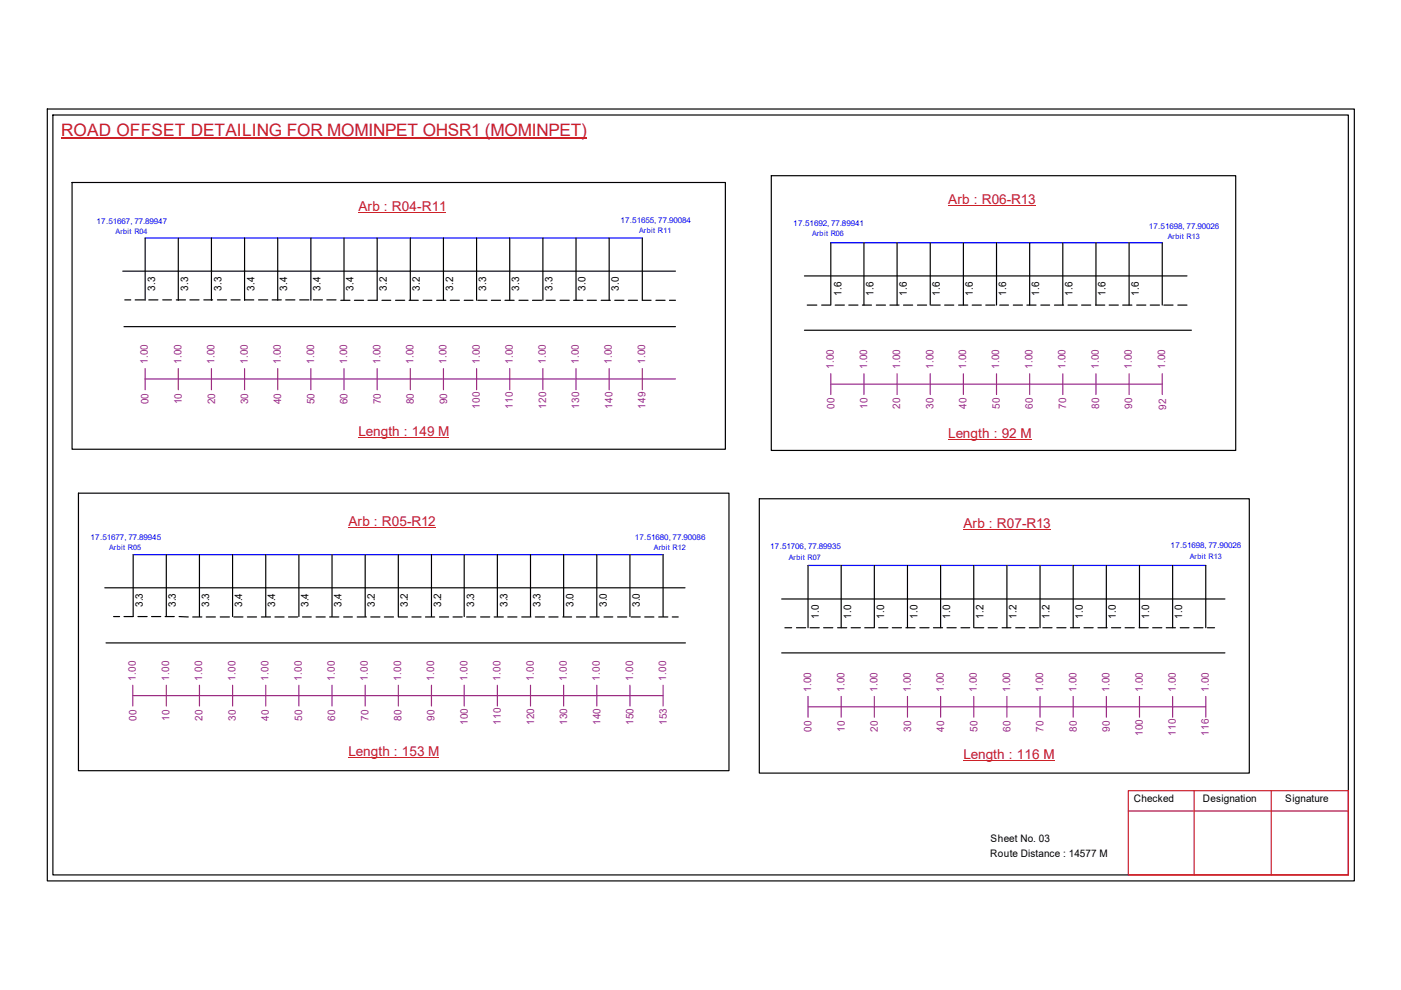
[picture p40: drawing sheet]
<svg xmlns="http://www.w3.org/2000/svg" width="297mm" height="210mm" viewBox="0 0 297 210" stroke-linecap="round" stroke-linejoin="round" font-family="sans-serif">
<defs><g id="words">
<text font-size="3.6" fill="#cd2027" x="13" y="28.9">ROAD OFFSET DETAILING FOR MOMINPET OHSR1 (MOMINPET)</text>
<g font-size="2.9" fill="#cd2027">
<text x="76" y="44.7">Arb : R04-R11</text>
<text x="201" y="43.3">Arb : R06-R13</text>
<text x="76" y="92.5">Length : 149 M</text>
<text x="201" y="92.9">Length : 92 M</text>
<text x="73.9" y="111.5">Arb : R05-R12</text>
<text x="204.3" y="111.9">Arb : R07-R13</text>
<text x="73.9" y="160.4">Length : 153 M</text>
<text x="204.3" y="161">Length : 116 M</text>
</g>
<g font-size="2.2">
<text x="32.9" y="61.7" transform="rotate(-90 32.9 61.7)">3.3</text>
<text x="39.9" y="61.7" transform="rotate(-90 39.9 61.7)">3.3</text>
<text x="46.9" y="61.7" transform="rotate(-90 46.9 61.7)">3.3</text>
<text x="54" y="61.7" transform="rotate(-90 54 61.7)">3.4</text>
<text x="60.9" y="61.7" transform="rotate(-90 60.9 61.7)">3.4</text>
<text x="67.9" y="61.7" transform="rotate(-90 67.9 61.7)">3.4</text>
<text x="75" y="61.7" transform="rotate(-90 75 61.7)">3.4</text>
<text x="82" y="61.7" transform="rotate(-90 82 61.7)">3.2</text>
<text x="89" y="61.7" transform="rotate(-90 89 61.7)">3.2</text>
<text x="96.1" y="61.7" transform="rotate(-90 96.1 61.7)">3.2</text>
<text x="103.1" y="61.7" transform="rotate(-90 103.1 61.7)">3.3</text>
<text x="110.1" y="61.7" transform="rotate(-90 110.1 61.7)">3.3</text>
<text x="117.1" y="61.7" transform="rotate(-90 117.1 61.7)">3.3</text>
<text x="124.2" y="61.7" transform="rotate(-90 124.2 61.7)">3.0</text>
<text x="131.2" y="61.7" transform="rotate(-90 131.2 61.7)">3.0</text>
<text x="178.4" y="62.7" transform="rotate(-90 178.4 62.7)">1.6</text>
<text x="185.2" y="62.7" transform="rotate(-90 185.2 62.7)">1.6</text>
<text x="192.2" y="62.7" transform="rotate(-90 192.2 62.7)">1.6</text>
<text x="199.3" y="62.7" transform="rotate(-90 199.3 62.7)">1.6</text>
<text x="206.3" y="62.7" transform="rotate(-90 206.3 62.7)">1.6</text>
<text x="213.3" y="62.7" transform="rotate(-90 213.3 62.7)">1.6</text>
<text x="220.3" y="62.7" transform="rotate(-90 220.3 62.7)">1.6</text>
<text x="227.4" y="62.7" transform="rotate(-90 227.4 62.7)">1.6</text>
<text x="234.4" y="62.7" transform="rotate(-90 234.4 62.7)">1.6</text>
<text x="241.4" y="62.7" transform="rotate(-90 241.4 62.7)">1.6</text>
<text x="30.3" y="128.8" transform="rotate(-90 30.3 128.8)">3.3</text>
<text x="37.3" y="128.8" transform="rotate(-90 37.3 128.8)">3.3</text>
<text x="44.3" y="128.8" transform="rotate(-90 44.3 128.8)">3.3</text>
<text x="51.3" y="128.8" transform="rotate(-90 51.3 128.8)">3.4</text>
<text x="58.4" y="128.8" transform="rotate(-90 58.4 128.8)">3.4</text>
<text x="65.4" y="128.8" transform="rotate(-90 65.4 128.8)">3.4</text>
<text x="72.4" y="128.8" transform="rotate(-90 72.4 128.8)">3.4</text>
<text x="79.5" y="128.8" transform="rotate(-90 79.5 128.8)">3.2</text>
<text x="86.5" y="128.8" transform="rotate(-90 86.5 128.8)">3.2</text>
<text x="93.5" y="128.8" transform="rotate(-90 93.5 128.8)">3.2</text>
<text x="100.5" y="128.8" transform="rotate(-90 100.5 128.8)">3.3</text>
<text x="107.6" y="128.8" transform="rotate(-90 107.6 128.8)">3.3</text>
<text x="114.6" y="128.8" transform="rotate(-90 114.6 128.8)">3.3</text>
<text x="121.6" y="128.8" transform="rotate(-90 121.6 128.8)">3.0</text>
<text x="128.6" y="128.8" transform="rotate(-90 128.6 128.8)">3.0</text>
<text x="135.7" y="128.8" transform="rotate(-90 135.7 128.8)">3.0</text>
<text x="173.6" y="131.1" transform="rotate(-90 173.6 131.1)">1.0</text>
<text x="180.5" y="131.1" transform="rotate(-90 180.5 131.1)">1.0</text>
<text x="187.5" y="131.1" transform="rotate(-90 187.5 131.1)">1.0</text>
<text x="194.5" y="131.1" transform="rotate(-90 194.5 131.1)">1.0</text>
<text x="201.5" y="131.1" transform="rotate(-90 201.5 131.1)">1.0</text>
<text x="208.5" y="131.1" transform="rotate(-90 208.5 131.1)">1.2</text>
<text x="215.5" y="131.1" transform="rotate(-90 215.5 131.1)">1.2</text>
<text x="222.5" y="131.1" transform="rotate(-90 222.5 131.1)">1.2</text>
<text x="229.6" y="131.1" transform="rotate(-90 229.6 131.1)">1.0</text>
<text x="236.6" y="131.1" transform="rotate(-90 236.6 131.1)">1.0</text>
<text x="243.6" y="131.1" transform="rotate(-90 243.6 131.1)">1.0</text>
<text x="250.7" y="131.1" transform="rotate(-90 250.7 131.1)">1.0</text>
<text x="240.4" y="170.1">Checked</text>
<text x="255.1" y="170.1">Designation</text>
<text x="272.5" y="170.1">Signature</text>
<text x="210" y="178.6">Sheet No. 03</text>
<text x="209.9" y="181.7">Route Distance : 14577 M</text>
</g>
<g font-size="2.2" fill="#93278f">
<text x="31.4" y="77.2" transform="rotate(-90 31.4 77.2)">1.00</text>
<text x="38.5" y="77.2" transform="rotate(-90 38.5 77.2)">1.00</text>
<text x="45.5" y="77.2" transform="rotate(-90 45.5 77.2)">1.00</text>
<text x="52.5" y="77.2" transform="rotate(-90 52.5 77.2)">1.00</text>
<text x="59.6" y="77.2" transform="rotate(-90 59.6 77.2)">1.00</text>
<text x="66.6" y="77.2" transform="rotate(-90 66.6 77.2)">1.00</text>
<text x="73.6" y="77.2" transform="rotate(-90 73.6 77.2)">1.00</text>
<text x="80.6" y="77.2" transform="rotate(-90 80.6 77.2)">1.00</text>
<text x="87.7" y="77.2" transform="rotate(-90 87.7 77.2)">1.00</text>
<text x="94.7" y="77.2" transform="rotate(-90 94.7 77.2)">1.00</text>
<text x="101.7" y="77.2" transform="rotate(-90 101.7 77.2)">1.00</text>
<text x="108.8" y="77.2" transform="rotate(-90 108.8 77.2)">1.00</text>
<text x="115.7" y="77.2" transform="rotate(-90 115.7 77.2)">1.00</text>
<text x="122.7" y="77.2" transform="rotate(-90 122.7 77.2)">1.00</text>
<text x="129.7" y="77.2" transform="rotate(-90 129.7 77.2)">1.00</text>
<text x="136.8" y="77.2" transform="rotate(-90 136.8 77.2)">1.00</text>
<text x="176.8" y="78.2" transform="rotate(-90 176.8 78.2)">1.00</text>
<text x="183.9" y="78.2" transform="rotate(-90 183.9 78.2)">1.00</text>
<text x="190.9" y="78.2" transform="rotate(-90 190.9 78.2)">1.00</text>
<text x="197.9" y="78.2" transform="rotate(-90 197.9 78.2)">1.00</text>
<text x="204.8" y="78.2" transform="rotate(-90 204.8 78.2)">1.00</text>
<text x="211.9" y="78.2" transform="rotate(-90 211.9 78.2)">1.00</text>
<text x="218.9" y="78.2" transform="rotate(-90 218.9 78.2)">1.00</text>
<text x="225.9" y="78.2" transform="rotate(-90 225.9 78.2)">1.00</text>
<text x="233" y="78.2" transform="rotate(-90 233 78.2)">1.00</text>
<text x="240" y="78.2" transform="rotate(-90 240 78.2)">1.00</text>
<text x="247" y="78.2" transform="rotate(-90 247 78.2)">1.00</text>
<text x="31.5" y="85.7" transform="rotate(-90 31.5 85.7)">00</text>
<text x="38.6" y="85.7" transform="rotate(-90 38.6 85.7)">10</text>
<text x="45.6" y="85.7" transform="rotate(-90 45.6 85.7)">20</text>
<text x="52.6" y="85.7" transform="rotate(-90 52.6 85.7)">30</text>
<text x="59.6" y="85.7" transform="rotate(-90 59.6 85.7)">40</text>
<text x="66.7" y="85.7" transform="rotate(-90 66.7 85.7)">50</text>
<text x="73.7" y="85.7" transform="rotate(-90 73.7 85.7)">60</text>
<text x="80.7" y="85.7" transform="rotate(-90 80.7 85.7)">70</text>
<text x="87.8" y="85.7" transform="rotate(-90 87.8 85.7)">80</text>
<text x="94.8" y="85.7" transform="rotate(-90 94.8 85.7)">90</text>
<text x="101.7" y="86.7" transform="rotate(-90 101.7 86.7)">100</text>
<text x="108.8" y="86.7" transform="rotate(-90 108.8 86.7)">110</text>
<text x="115.8" y="86.7" transform="rotate(-90 115.8 86.7)">120</text>
<text x="122.8" y="86.7" transform="rotate(-90 122.8 86.7)">130</text>
<text x="129.8" y="86.7" transform="rotate(-90 129.8 86.7)">140</text>
<text x="136.9" y="86.7" transform="rotate(-90 136.9 86.7)">149</text>
<text x="176.9" y="86.7" transform="rotate(-90 176.9 86.7)">00</text>
<text x="183.9" y="86.7" transform="rotate(-90 183.9 86.7)">10</text>
<text x="190.9" y="86.7" transform="rotate(-90 190.9 86.7)">20</text>
<text x="197.9" y="86.7" transform="rotate(-90 197.9 86.7)">30</text>
<text x="204.9" y="86.7" transform="rotate(-90 204.9 86.7)">40</text>
<text x="212" y="86.7" transform="rotate(-90 212 86.7)">50</text>
<text x="219" y="86.7" transform="rotate(-90 219 86.7)">60</text>
<text x="226" y="86.7" transform="rotate(-90 226 86.7)">70</text>
<text x="233" y="86.7" transform="rotate(-90 233 86.7)">80</text>
<text x="240.1" y="86.7" transform="rotate(-90 240.1 86.7)">90</text>
<text x="247.3" y="86.9" transform="rotate(-90 247.3 86.9)">92</text>
<text x="28.8" y="144.4" transform="rotate(-90 28.8 144.4)">1.00</text>
<text x="35.9" y="144.4" transform="rotate(-90 35.9 144.4)">1.00</text>
<text x="42.9" y="144.4" transform="rotate(-90 42.9 144.4)">1.00</text>
<text x="49.9" y="144.4" transform="rotate(-90 49.9 144.4)">1.00</text>
<text x="56.9" y="144.4" transform="rotate(-90 56.9 144.4)">1.00</text>
<text x="64" y="144.4" transform="rotate(-90 64 144.4)">1.00</text>
<text x="71" y="144.4" transform="rotate(-90 71 144.4)">1.00</text>
<text x="78" y="144.4" transform="rotate(-90 78 144.4)">1.00</text>
<text x="85" y="144.4" transform="rotate(-90 85 144.4)">1.00</text>
<text x="92.1" y="144.4" transform="rotate(-90 92.1 144.4)">1.00</text>
<text x="99.1" y="144.4" transform="rotate(-90 99.1 144.4)">1.00</text>
<text x="106.1" y="144.4" transform="rotate(-90 106.1 144.4)">1.00</text>
<text x="113.2" y="144.4" transform="rotate(-90 113.2 144.4)">1.00</text>
<text x="120.2" y="144.4" transform="rotate(-90 120.2 144.4)">1.00</text>
<text x="127.2" y="144.4" transform="rotate(-90 127.2 144.4)">1.00</text>
<text x="134.2" y="144.4" transform="rotate(-90 134.2 144.4)">1.00</text>
<text x="141.3" y="144.4" transform="rotate(-90 141.3 144.4)">1.00</text>
<text x="172" y="146.7" transform="rotate(-90 172 146.7)">1.00</text>
<text x="179" y="146.7" transform="rotate(-90 179 146.7)">1.00</text>
<text x="186.1" y="146.7" transform="rotate(-90 186.1 146.7)">1.00</text>
<text x="193.1" y="146.7" transform="rotate(-90 193.1 146.7)">1.00</text>
<text x="200.1" y="146.7" transform="rotate(-90 200.1 146.7)">1.00</text>
<text x="207.1" y="146.7" transform="rotate(-90 207.1 146.7)">1.00</text>
<text x="214.2" y="146.7" transform="rotate(-90 214.2 146.7)">1.00</text>
<text x="221.2" y="146.7" transform="rotate(-90 221.2 146.7)">1.00</text>
<text x="228.2" y="146.7" transform="rotate(-90 228.2 146.7)">1.00</text>
<text x="235.2" y="146.7" transform="rotate(-90 235.2 146.7)">1.00</text>
<text x="242.3" y="146.7" transform="rotate(-90 242.3 146.7)">1.00</text>
<text x="249.3" y="146.7" transform="rotate(-90 249.3 146.7)">1.00</text>
<text x="256.3" y="146.7" transform="rotate(-90 256.3 146.7)">1.00</text>
<text x="28.9" y="152.8" transform="rotate(-90 28.9 152.8)">00</text>
<text x="35.9" y="152.8" transform="rotate(-90 35.9 152.8)">10</text>
<text x="43" y="152.8" transform="rotate(-90 43 152.8)">20</text>
<text x="50" y="152.8" transform="rotate(-90 50 152.8)">30</text>
<text x="57" y="152.8" transform="rotate(-90 57 152.8)">40</text>
<text x="64" y="152.8" transform="rotate(-90 64 152.8)">50</text>
<text x="71.1" y="152.8" transform="rotate(-90 71.1 152.8)">60</text>
<text x="78.1" y="152.8" transform="rotate(-90 78.1 152.8)">70</text>
<text x="85.1" y="152.8" transform="rotate(-90 85.1 152.8)">80</text>
<text x="92.2" y="152.8" transform="rotate(-90 92.2 152.8)">90</text>
<text x="99.2" y="153.8" transform="rotate(-90 99.2 153.8)">100</text>
<text x="106.2" y="153.8" transform="rotate(-90 106.2 153.8)">110</text>
<text x="113.2" y="153.8" transform="rotate(-90 113.2 153.8)">120</text>
<text x="120.3" y="153.8" transform="rotate(-90 120.3 153.8)">130</text>
<text x="127.3" y="153.8" transform="rotate(-90 127.3 153.8)">140</text>
<text x="134.3" y="153.8" transform="rotate(-90 134.3 153.8)">150</text>
<text x="141.3" y="153.8" transform="rotate(-90 141.3 153.8)">153</text>
<text x="172.1" y="155.1" transform="rotate(-90 172.1 155.1)">00</text>
<text x="179.1" y="155.1" transform="rotate(-90 179.1 155.1)">10</text>
<text x="186.1" y="155.1" transform="rotate(-90 186.1 155.1)">20</text>
<text x="193.2" y="155.1" transform="rotate(-90 193.2 155.1)">30</text>
<text x="200.2" y="155.1" transform="rotate(-90 200.2 155.1)">40</text>
<text x="207.2" y="155.1" transform="rotate(-90 207.2 155.1)">50</text>
<text x="214.2" y="155.1" transform="rotate(-90 214.2 155.1)">60</text>
<text x="221.3" y="155.1" transform="rotate(-90 221.3 155.1)">70</text>
<text x="228.3" y="155.1" transform="rotate(-90 228.3 155.1)">80</text>
<text x="235.3" y="155.1" transform="rotate(-90 235.3 155.1)">90</text>
<text x="242.3" y="156.1" transform="rotate(-90 242.3 156.1)">100</text>
<text x="249.3" y="156.1" transform="rotate(-90 249.3 156.1)">110</text>
<text x="256.3" y="156.1" transform="rotate(-90 256.3 156.1)">116</text>
</g>
<g font-size="1.7" fill="#00f">
<text x="20.4" y="47.6">17.51667, 77.89947</text>
<text x="131.5" y="47.3">17.51655, 77.90084</text>
<text x="168.2" y="47.8">17.51692, 77.89941</text>
<text x="243.5" y="48.6">17.51698, 77.90026</text>
<text x="19.2" y="114.5">17.51677, 77.89945</text>
<text x="134.6" y="114.5">17.51680, 77.90086</text>
<text x="163.3" y="116.5">17.51706, 77.89935</text>
<text x="248.2" y="116.2">17.51698, 77.90026</text>
</g>
<g font-size="1.6" fill="#00f">
<text x="24.5" y="49.7">Arbit R04</text>
<text x="135.5" y="49.4">Arbit R11</text>
<text x="172.2" y="50">Arbit R06</text>
<text x="247.6" y="50.7">Arbit R13</text>
<text x="23.2" y="116.6">Arbit R05</text>
<text x="138.6" y="116.6">Arbit R12</text>
<text x="167.3" y="118.7">Arbit R07</text>
<text x="252.3" y="118.4">Arbit R13</text>
</g>
</g></defs>
<g fill="none" stroke="#000" stroke-width=".25">
<path d="M10 23.1h277.1v163.7h-277.1zM11.2 24.4h274.7v161.1h-274.7zM15.3 38.7h138.5v56.5h-138.5zM163.5 37.3h98.5v58.2h-98.5zM26 57.5h117.2M30.8 50.5v13.2M37.8 50.5v13.2M44.8 50.5v13.2M51.9 50.5v13.2M58.9 50.5v13.2M65.9 50.5v13.2M72.9 50.5v13.2"/>
<path d="M80 50.5v13.2h-2M87 50.5v13.2M94 50.5v13.2M101 50.5v13.2M108.1 50.5v13.2M115.1 50.5v13.2M122.1 50.5v13.2M129.2 50.5v13.2M136.2 50.5v13.2h1.8M170.6 58.5h81.1M176.1 51.5v13.2M183.2 51.5v13.2"/>
<path d="M190.2 51.5v13.2M197.2 51.5v13.2M204.3 51.5v13.2M211.3 51.5v13.2M218.3 51.5v13.2M225.3 51.5v13.2M232.4 51.5v13.2M239.4 51.5v13.2M246.4 51.5v13.2M26.3 69.3h116.9M26.5 63.6h1.2M28.7 63.6h1.9"/>
<path d="M31.5 63.6h2M34.5 63.6h1.9M37.4 63.6h1.9M40.3 63.6h1.9M43.2 63.6h1.9M46.1 63.6h1.9M49 63.6h1.9M51.9 63.6h1.9M54.8 63.6h2M57.7 63.6h1.9M60.6 63.6h1.9M63.5 63.6h2"/>
<path d="M66.4 63.6h2M69.3 63.6h1.9M72.3 63.7h1.9M75.1 63.7h2M81 63.7h1.8M83.9 63.7h1.9M86.7 63.7h2M89.7 63.7h1.9M92.6 63.7h1.9M95.5 63.7h1.9M98.4 63.7h1.9M101.3 63.7h1.9"/>
<path d="M104.2 63.7h1.9M107.1 63.7h1.9M110 63.7h2M112.9 63.7h1.9M115.8 63.7h1.9M118.7 63.7h2M121.6 63.7h2M124.5 63.7h1.9M127.5 63.7h1.9M130.3 63.7h2M133.2 63.7h2M139.1 63.7h1.9"/>
<path d="M141.9 63.7h1.3M170.6 70h82M171.2 64.7h2M174.2 64.7h1.9M177.1 64.7h1.9M180 64.7h1.9M182.8 64.7h2M185.8 64.7h1.9M188.7 64.7h1.9M191.6 64.7h1.9M194.5 64.7h2M197.4 64.7h1.9"/>
<path d="M200.3 64.7h1.9M203.2 64.7h2M206.1 64.7h2M209 64.7h1.9M212 64.7h1.8M214.8 64.7h2M217.7 64.7h2M220.7 64.7h1.8M223.6 64.7h1.9M226.4 64.7h2M229.3 64.7h2M232.3 64.7h1.9"/>
<path d="M235.2 64.7h1.9M238 64.7h2M241 64.7h1.9M243.9 64.7h1.9M246.8 64.7h1.9M249.7 64.7h2M16.6 104.6h138v58.8h-138zM28.2 117.6v13.1h-1.9M35.3 117.6v13.1M42.3 117.6v13.1M49.3 117.6v13.1M56.3 117.6v13.1"/>
<path d="M63.4 117.6v13.1M70.4 117.6v13.1M77.4 117.6v13.1M84.5 117.6v13.1M91.5 117.6v13.1M98.4 117.6v13.1M105.4 117.6v13.1M112.5 117.6v13.1M119.5 117.6v13.1M126.5 117.6v13.1M133.6 117.6v13.1M140.6 117.6v13.1"/>
<path d="M161 105.7h103.9v58.2h-103.9zM171.3 119.9v13.2M178.3 119.9v13.2M185.4 119.9v13.2M192.4 119.9v13.2M199.4 119.9v13.2M206.5 119.9v13.2M213.5 119.9v13.2M220.5 119.9v13.2M227.5 119.9v13.2M234.6 119.9v13.2M241.6 119.9v13.2"/>
<path d="M248.6 119.9v13.2M255.6 119.9v13.2M22.2 124.6h123M22.5 136.3h122.8M24.1 130.7h1.3M29.2 130.7h2M32.1 130.7h2M35 130.7h2M38 130.7l1.9 .1M40.8 130.8h2M43.7 130.8h2M46.7 130.8h1.9"/>
<path d="M49.6 130.8h1.9M52.4 130.8h2M55.4 130.8h2M58.3 130.8h1.9M61.2 130.8h1.9M64.1 130.8h1.9M67 130.8h2M69.9 130.8h1.9M72.9 130.8h1.8M75.7 130.8h2M78.6 130.8h2M81.5 130.8h1.9"/>
<path d="M84.5 130.8h1.9M87.3 130.8h2M90.2 130.8h2M93.2 130.8h1.9M96.1 130.8h1.9M98.9 130.8h2M101.9 130.8h1.9M104.8 130.8h1.9M107.7 130.8h1.9M110.6 130.8h2M113.5 130.8h1.9M116.4 130.8h1.9"/>
<path d="M119.3 130.8h1.9M122.2 130.8h2M125.1 130.8h1.9M128.1 130.8h1.8M130.9 130.8h2M133.8 130.8h2M136.7 130.8h1.9M139.7 130.8h1.9M142.5 130.8h1.3M165.7 127h94M165.7 138.4h94M166.4 133.1h1.4"/>
<path d="M168.9 133.1h1.9M171.7 133.1h2M174.6 133.1h2M177.6 133.1h1.9M180.5 133.1h1.9M183.3 133.1h2M186.3 133.1h2M189.2 133.1h1.9M192.1 133.1h1.9M195 133.1h2M197.9 133.1h2M200.8 133.1h1.9"/>
<path d="M203.7 133.1h1.9M206.6 133.1h2M209.5 133.1h2M212.5 133.1h1.8M215.3 133.1h2M218.2 133.1h2M221.1 133.1h2M224.1 133.1h1.9M226.9 133.1h2M229.8 133.1h2M232.8 133.1h1.9M235.7 133.1h1.9"/>
<path d="M238.5 133.1h2M241.5 133.1h2M244.4 133.1h1.9M247.3 133.1h1.9M250.2 133.1h1.9M253.1 133.1h2M256 133.1h1.5"/>
</g>
<path d="M239.2 167.6h46.7v17.9h-46.7zM239.2 172h46.7M253.2 167.6v17.9M269.5 167.6v17.9" fill="none" stroke="#cc1f26" stroke-width=".25"/>
<path d="M13 29.3h111.4" fill="none" stroke="#cd2027" stroke-width=".25"/>
<path d="M30.8 50.5h105.4M176.1 51.5h70.3M28.2 117.6h112.4M171.3 119.9h84.3" fill="none" stroke="#00f" stroke-width=".25"/>
<g fill="none" stroke="#93278f" stroke-width=".25">
<path d="M30.8 78.1v4.5M37.8 78.1v4.5M44.8 78.1v4.5M51.9 78.1v4.5M58.9 78.1v4.5M65.9 78.1v4.5M72.9 78.1v4.5M80 78.1v4.5M87 78.1v4.5M94 78.1v4.5M101 78.1v4.5M108.1 78.1v4.5"/>
<path d="M115.1 78.1v4.5M122.1 78.1v4.5M129.2 78.1v4.5M136.2 78.1v4.5M176.1 79.2v4.5M183.2 79.2v4.5M190.2 79.2v4.5M197.2 79.2v4.5M204.3 79.2v4.5M211.3 79.2v4.5M218.3 79.2v4.5M225.3 79.2v4.5"/>
<path d="M232.4 79.2v4.5M239.4 79.2v4.5M246.4 79.2v4.5M30.8 80.3h112.4M176.1 81.4h70.3M28.1 145.3v4.4M28.2 147.5h112.4M35.3 145.3v4.4M42.3 145.3v4.4M49.3 145.3v4.4M56.3 145.3v4.4M63.4 145.3v4.4"/>
<path d="M70.4 145.3v4.4M77.4 145.3v4.4M84.5 145.3v4.4M91.5 145.3v4.4M98.4 145.3v4.4M105.4 145.3v4.4M112.5 145.3v4.4M119.5 145.3v4.4M126.5 145.3v4.4M133.6 145.3v4.4M140.6 145.3v4.4M171.3 149.9h84.3"/>
<path d="M171.3 147.7v4.4M178.3 147.7v4.4M185.4 147.7v4.4M192.4 147.7v4.4M199.4 147.7v4.4M206.5 147.7v4.4M213.5 147.7v4.4M220.5 147.7v4.4M227.5 147.7v4.4M234.6 147.7v4.4M241.6 147.7v4.4M248.6 147.7v4.4"/>
<path d="M255.6 147.7v4.4"/>
</g>
<path d="M76 45h18.6M201 43.6h18.5M76 92.8h19.2M201 93.2h17.6M73.9 111.8h18.4M204.3 112.3h18.4M73.9 160.7h19.2M204.3 161.3h19.3" fill="none" stroke="#cd2027" stroke-width=".21"/>
<use href="#words"/>
</svg>
